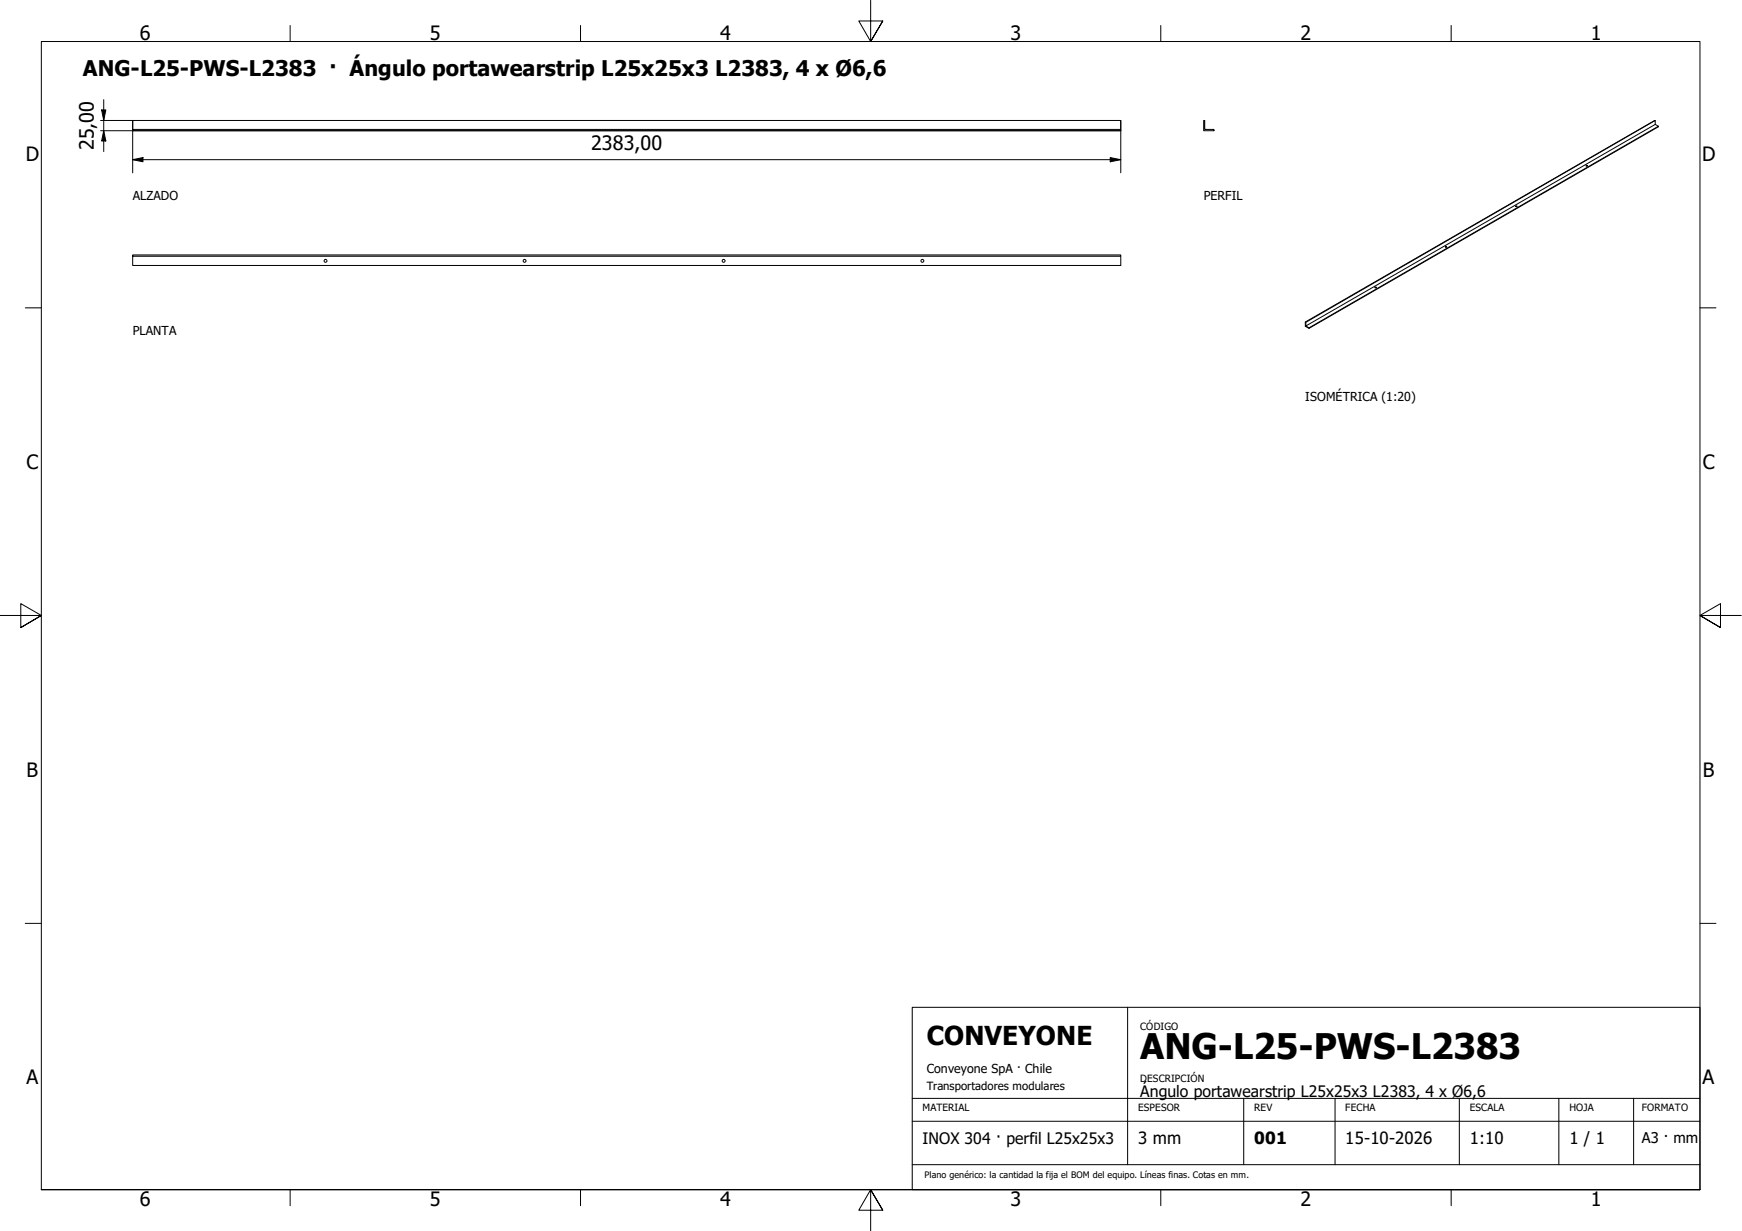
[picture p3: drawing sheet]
<svg xmlns="http://www.w3.org/2000/svg" width="420mm" height="297mm" viewBox="0 0 420 297" stroke-linecap="round" stroke-linejoin="round" font-family="sans-serif">
<defs><g id="words">
<text font-size="8.5" x="275" y="255.6">ANG-L25-PWS-L2383</text>
<text font-size="6.3" x="223.5" y="252.2">CONVEYONE</text>
<text font-size="5.2" x="20" y="18.3">ANG-L25-PWS-L2383 · Ángulo portawearstrip L25x25x3 L2383, 4 x Ø6,6</text>
<g font-size="4.8">
<text x="33.7" y="9.6">6</text>
<text x="103.7" y="9.6">5</text>
<text x="173.7" y="9.6">4</text>
<text x="243.7" y="9.6">3</text>
<text x="313.7" y="9.6">2</text>
<text x="383.7" y="9.6">1</text>
<text x="6.2" y="38.9">D</text>
<text x="22.6" y="36.2" transform="rotate(-90 22.6 36.2)">25,00</text>
<text x="142.6" y="36.1">2383,00</text>
<text x="410.5" y="38.9">D</text>
<text x="6.4" y="113.1">C</text>
<text x="410.7" y="113.1">C</text>
<text x="6.4" y="187.4">B</text>
<text x="410.7" y="187.4">B</text>
<text x="6.4" y="261.7">A</text>
<text x="410.7" y="261.7">A</text>
<text x="33.7" y="290.9">6</text>
<text x="103.7" y="290.9">5</text>
<text x="173.7" y="290.9">4</text>
<text x="243.7" y="290.9">3</text>
<text x="313.7" y="290.9">2</text>
<text x="383.7" y="290.9">1</text>
</g>
<g font-size="4.1">
<text x="274.5" y="276.1">3 mm</text>
<text x="302.5" y="276.1">001</text>
<text x="324.5" y="276.1">15-10-2026</text>
<text x="354.5" y="276.1">1:10</text>
<text x="378.5" y="276.1">1 / 1</text>
</g>
<g font-size="3.8">
<text x="275" y="264.7">Ángulo portawearstrip L25x25x3 L2383, 4 x Ø6,6</text>
<text x="222.5" y="276">INOX 304 · perfil L25x25x3</text>
</g>
<text font-size="3.6" x="396" y="275.7">A3 · mm</text>
<g font-size="3">
<text x="32" y="48.3">ALZADO</text>
<text x="290.3" y="48.2">PERFIL</text>
<text x="32" y="80.8">PLANTA</text>
<text x="314.8" y="96.8">ISOMÉTRICA (1:20)</text>
<text x="223.5" y="258.8">Conveyone SpA · Chile</text>
</g>
<text font-size="2.7" x="223.5" y="263.1">Transportadores modulares</text>
<g font-size="2.4">
<text x="275" y="248.5">CÓDIGO</text>
<text x="275" y="261">DESCRIPCIÓN</text>
<text x="222.5" y="268">MATERIAL</text>
<text x="274.5" y="268.1">ESPESOR</text>
<text x="302.5" y="268">REV</text>
<text x="324.5" y="268.1">FECHA</text>
<text x="354.5" y="268.1">ESCALA</text>
<text x="378.5" y="268.1">HOJA</text>
<text x="396" y="268.1">FORMATO</text>
</g>
<text font-size="2.2" x="223" y="284.2">Plano genérico: la cantidad la fija el BOM del equipo. Líneas finas. Cotas en mm.</text>
</g></defs>
<!-- layer: Visible (ISO) -->
<g fill="none" stroke="#000" stroke-width=".24">
<path d="M32 29.1h238.3v2.1h-238.3zM32 31.2v.3h238.3v-.3M290.3 29.1h.3v2.1h2.2v.3h-2.5zM382.5 40l.2-.1 .2 .1zM399.2 29.1l-84.4 48.6v1l.9 .5M399.2 30v-.9l-84.4 48.6M400 30.5l-.8-.5-84.2 48.7v-.9M348.6 59.6h.3M365.6 49.8h.3M382.6 40.1h.2M32 61.5h238.3v.3h-238.3zM32 61.8v2.3h238.3v-2.3"/>
<path d="M315 78.7l.7 .4 84.3-48.6-84.3 48.7v-.1M331.7 69.5h.2"/>
<circle cx="348.8" cy="59.6" r=".14"/>
<circle cx="365.8" cy="49.8" r=".14"/>
<circle cx="78.5" cy="62.9" r=".35"/>
<circle cx="126.5" cy="62.9" r=".35"/>
<circle cx="174.5" cy="62.9" r=".35"/>
<circle cx="222.5" cy="62.9" r=".35"/>
<circle cx="331.8" cy="69.4" r=".15"/>
</g>
<!-- layer: Borde (ISO) -->
<g fill="none" stroke="#000" stroke-width=".24">
<path d="M70 6.1v3.9M140 6.1v3.9M210 0v10l-2.9-4.9h5.8l-2.9 4.9 2.9-4.9M280 6.1v3.9M350 6.1v3.9M6.1 74.3h3.9M410 74.3h3.9M0 148.5h10l-5-2.8v5.7l5-2.9-5 2.9M420 148.5h-10l5-2.8v5.7l-5-2.9 5 2.9M6.1 222.8h3.9M410 222.8h3.9M10 287.1v-277.1h400v277.1h-400h400"/>
<path d="M70 287.1v3.8M140 287.1v3.8M212.9 292l-2.9-4.9 2.9 4.9h-5.8l2.9-4.9v9.9M280 287.1v3.8M350 287.1v3.8"/>
</g>
<path d="M220 243.1h190v44h-190zM272 243.1v37.9M220 270.6h190M220 265h190M300 265v16M322 265v16M352 265v16M376 265v16M394 265v16M220 281h190" fill="none" stroke="#000" stroke-width=".24"/>
<!-- layer: Cota (ISO) -->
<path d="M24.3 29.1h7.7v12.6M24.3 31.5h246M24.5 26.5h1l-.5 2.6zM25 31.5l.5 2.5h-1zM25 24.1v12.5M32 38.5l2.5-.5v1zM32 38.5h238.3M267.8 38l2.5 .5-2.5 .5zM270.3 29.1v12.6" fill="none" stroke="#000" stroke-width=".24"/>
<path d="M24.5 26.5h1l-.5 2.6zM25 31.5l.5 2.5h-1zM32 38.5l2.5-.5v1zM267.8 38l2.5 .5-2.5 .5z" fill="#000"/>
<use href="#words"/>
</svg>
